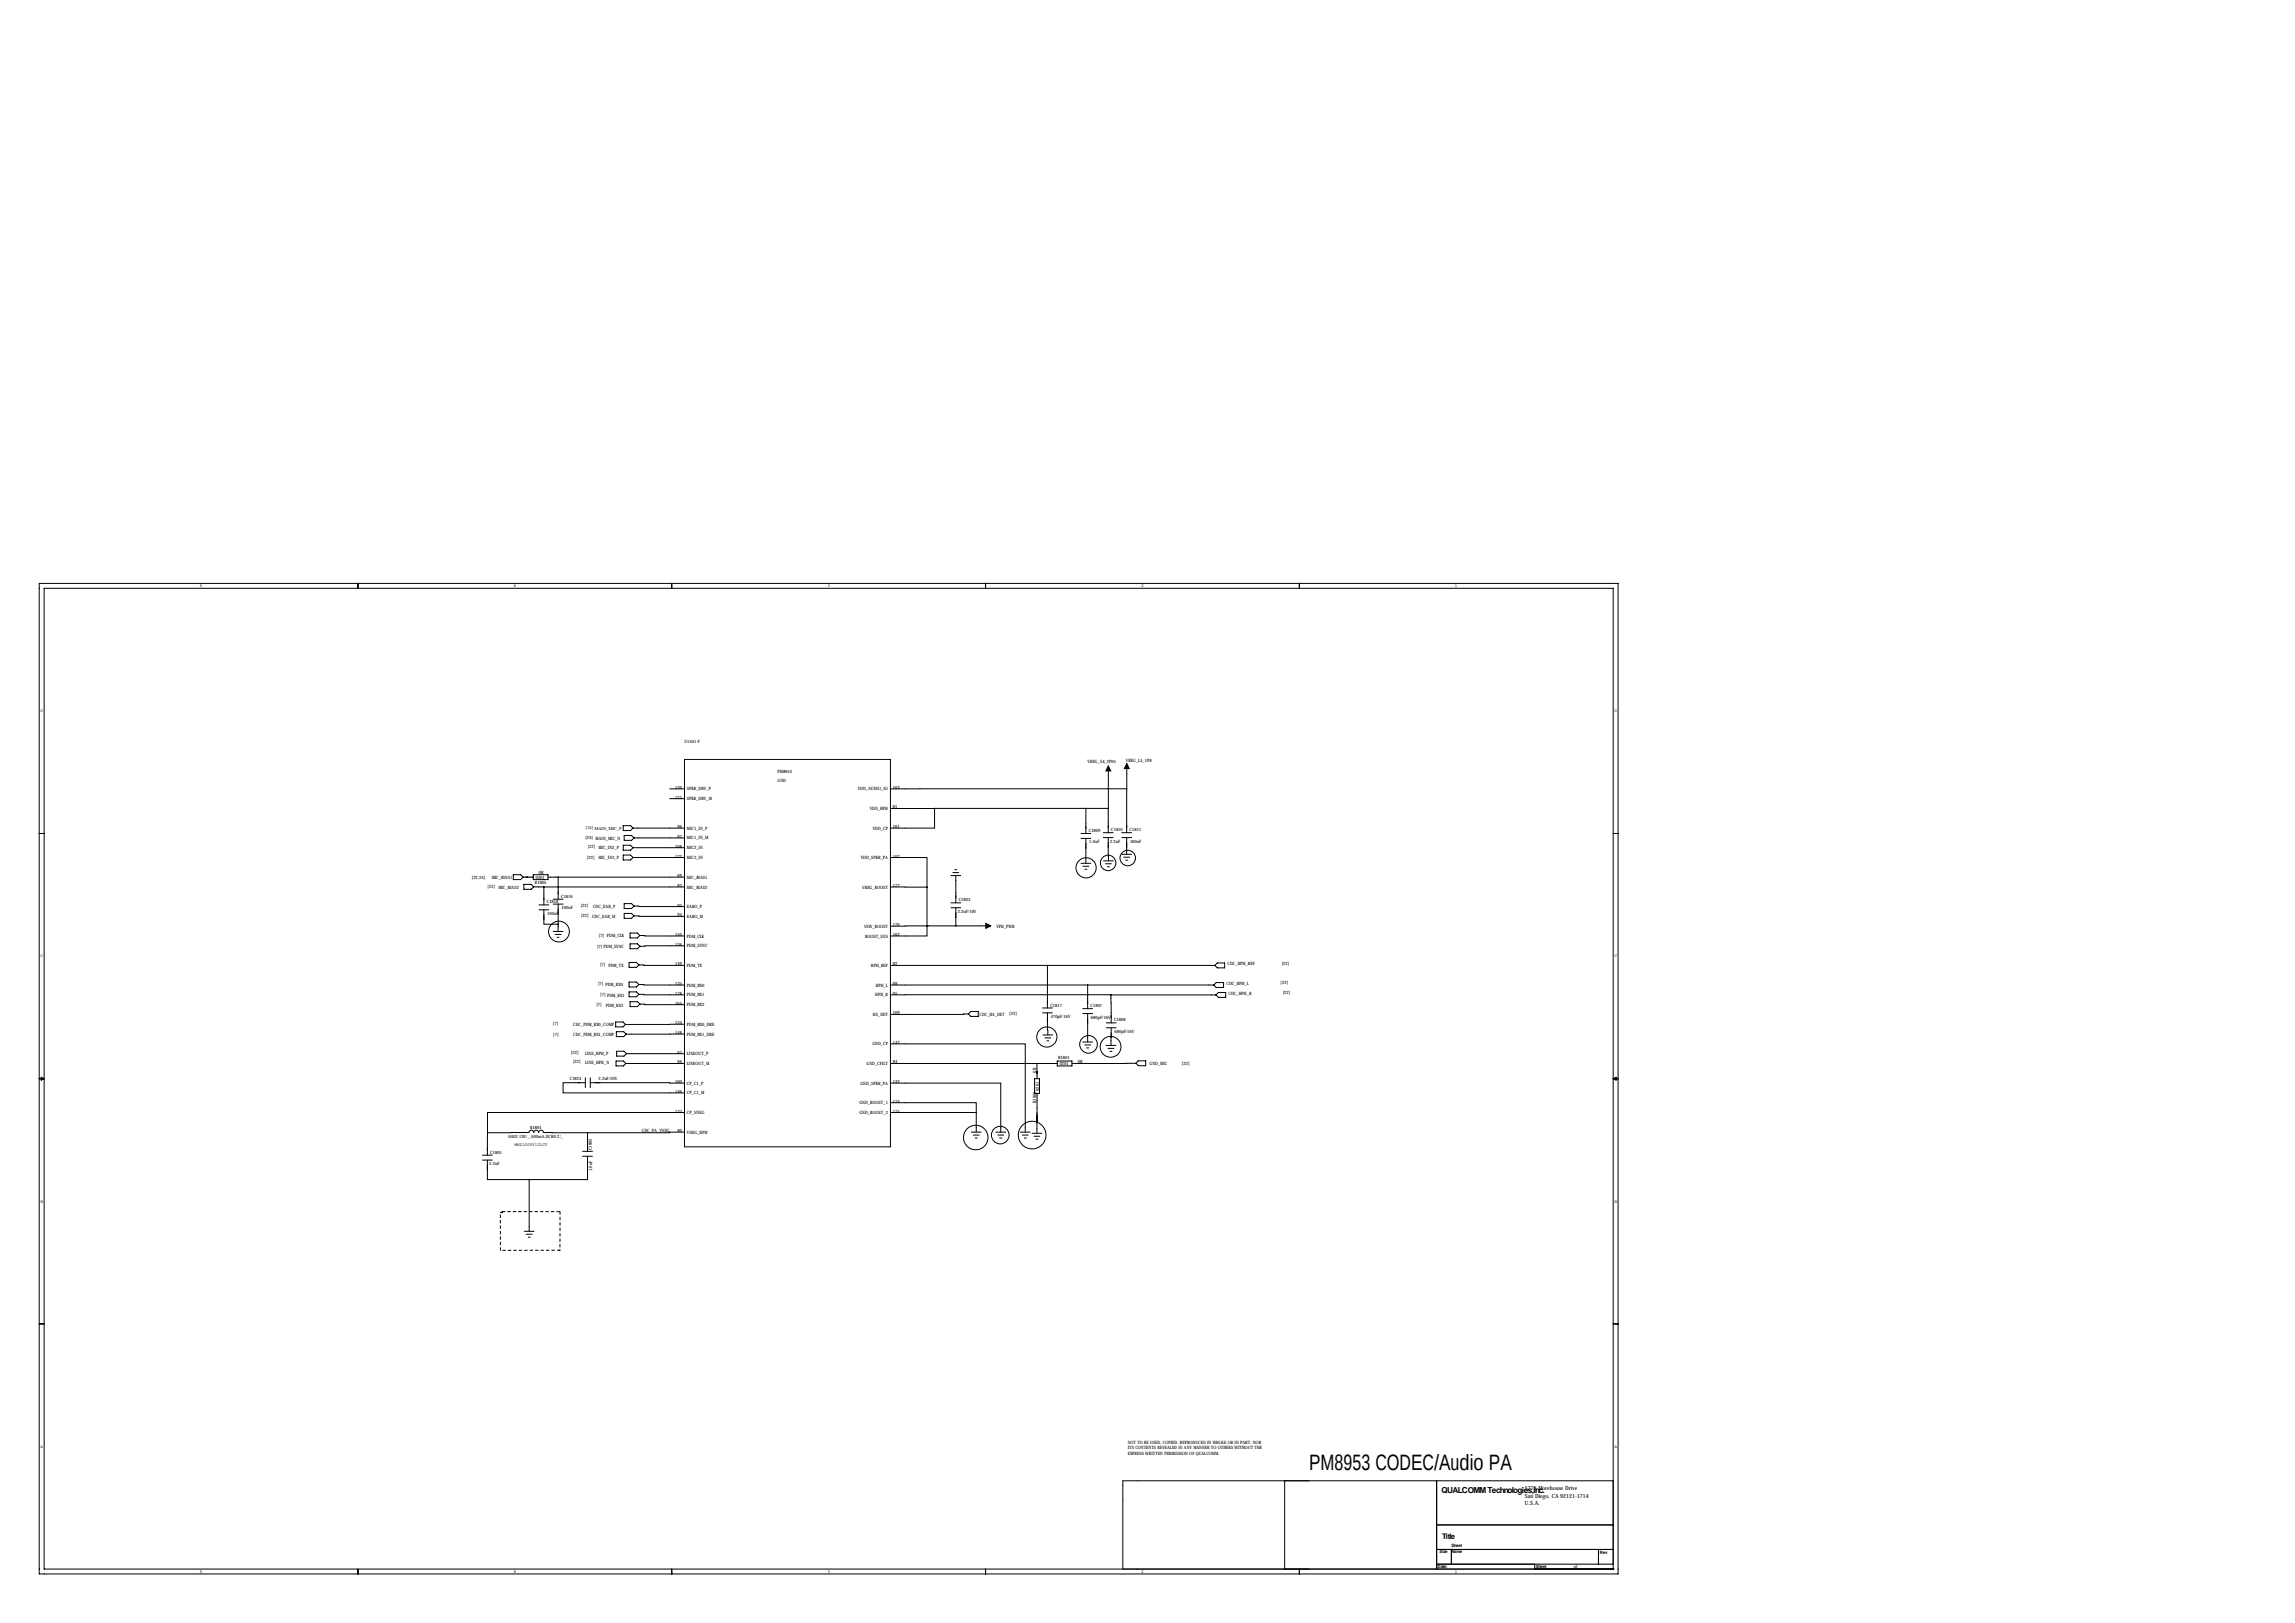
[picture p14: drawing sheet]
<svg xmlns="http://www.w3.org/2000/svg" width="1189mm" height="841mm" viewBox="0 0 1189 841" stroke-linecap="round" stroke-linejoin="round" font-family="sans-serif">
<defs><g id="words">
<text font-size="11.5" x="678" y="761">PM8953 CODEC/Audio PA</text>
<text font-size="4.3" x="747" y="773">QUALCOMM Technologies,Inc.</text>
<text font-size="4" x="747" y="797">Title</text>
<g font-size="3">
<text x="790" y="772">5775 Morehouse Drive</text>
<text x="790" y="776">San Diego, CA 92121-1714</text>
<text x="790" y="779">U.S.A.</text>
</g>
<g font-size="2.3">
<text x="103" y="304">5</text>
<text x="266" y="304">4</text>
<text x="429" y="304">3</text>
<text x="591" y="304">2</text>
<text x="754" y="304">1</text>
<text x="21" y="369">D</text>
<text x="836" y="369">D</text>
<text x="355" y="385">U1501-F</text>
<text x="563" y="395">VREG_S4_2P05</text>
<text x="583" y="395">VREG_L5_1P8</text>
<text x="403" y="400">PM8953</text>
<text x="403" y="405">GND</text>
<text x="350" y="409">120</text>
<text x="350" y="414">121</text>
<text x="356" y="409">SPKR_DRV_P</text>
<text x="444" y="409">VDD_AUDIO_IO</text>
<text x="463" y="409">163</text>
<text x="356" y="415">SPKR_DRV_M</text>
<text x="451" y="420">VDD_HPH</text>
<text x="463" y="419">81</text>
<text x="304" y="429">[24] MAIN_MIC_P</text>
<text x="351" y="429">96</text>
<text x="356" y="430">MIC1_IN_P</text>
<text x="452" y="430">VDD_CP</text>
<text x="463" y="429">161</text>
<text x="564" y="431">C1809</text>
<text x="576" y="431">C1810</text>
<text x="585" y="431">C1811</text>
<text x="303" y="434">[24] MAIN_MIC_N</text>
<text x="351" y="434">97</text>
<text x="356" y="435">MIC1_IN_M</text>
<text x="564" y="437">1.0uF</text>
<text x="575" y="436">2.2uF</text>
<text x="585" y="436">100nF</text>
<text x="304" y="439">[22]</text>
<text x="310" y="440">MIC_IN2_P</text>
<text x="350" y="439">108</text>
<text x="356" y="440">MIC2_IN</text>
<text x="304" y="445">[22]</text>
<text x="310" y="445">MIC_IN3_P</text>
<text x="350" y="444">122</text>
<text x="356" y="445">MIC3_IN</text>
<text x="446" y="445">VDD_SPKR_PA</text>
<text x="463" y="444">107</text>
<text x="244" y="455">[22,24]</text>
<text x="255" y="455">MIC_BIAS1</text>
<text x="278" y="455">0201</text>
<text x="279" y="452">0R</text>
<text x="351" y="454">69</text>
<text x="356" y="455">MIC_BIAS1</text>
<text x="253" y="460">[22]</text>
<text x="258" y="460">MIC_BIAS2</text>
<text x="277" y="458">R1805</text>
<text x="351" y="459">83</text>
<text x="356" y="460">MIC_BIAS2</text>
<text x="447" y="460">VREG_BOOST</text>
<text x="463" y="459">177</text>
<text x="283" y="468">C1818</text>
<text x="291" y="465">C1816</text>
<text x="497" y="467">C1803</text>
<text x="283" y="474">100nF</text>
<text x="291" y="471">100nF</text>
<text x="301" y="470">[22]</text>
<text x="307" y="470">CDC_EAR_P</text>
<text x="351" y="470">93</text>
<text x="356" y="470">EARO_P</text>
<text x="496" y="473">2.2uF/10V</text>
<text x="301" y="475">[22]</text>
<text x="307" y="476">CDC_EAR_M</text>
<text x="351" y="475">94</text>
<text x="356" y="475">EARO_M</text>
<text x="463" y="480">176</text>
<text x="310" y="485">[7] PDM_CLK</text>
<text x="350" y="485">150</text>
<text x="356" y="486">PDM_CLK</text>
<text x="448" y="481">VSW_BOOST</text>
<text x="448" y="486">BOOST_SNS</text>
<text x="463" y="485">162</text>
<text x="516" y="481">VPH_PWR</text>
<text x="309" y="491">[7] PDM_SYNC</text>
<text x="350" y="490">136</text>
<text x="356" y="491">PDM_SYNC</text>
<text x="21" y="496">C</text>
<text x="836" y="496">C</text>
<text x="311" y="500">[7]</text>
<text x="315" y="501">PDM_TX</text>
<text x="350" y="500">149</text>
<text x="356" y="501">PDM_TX</text>
<text x="451" y="501">HPH_REF</text>
<text x="463" y="500">82</text>
<text x="636" y="500">CDC_HPH_REF</text>
<text x="664" y="500">[22]</text>
<text x="663" y="510">[22]</text>
<text x="310" y="510">[7] PDM_RX0</text>
<text x="311" y="516">[7] PDM_RX1</text>
<text x="350" y="510">135</text>
<text x="350" y="515">178</text>
<text x="356" y="511">PDM_RX0</text>
<text x="454" y="511">HPH_L</text>
<text x="463" y="510">68</text>
<text x="463" y="515">95</text>
<text x="635" y="510">CDC_HPH_L</text>
<text x="636" y="515">CDC_HPH_R</text>
<text x="665" y="515">[22]</text>
<text x="309" y="521">[7]</text>
<text x="314" y="522">PDM_RX2</text>
<text x="350" y="520">164</text>
<text x="356" y="516">PDM_RX1</text>
<text x="356" y="521">PDM_RX2</text>
<text x="453" y="516">HPH_R</text>
<text x="544" y="521">C1817</text>
<text x="565" y="522">C1807</text>
<text x="452" y="526">HS_DET</text>
<text x="463" y="525">109</text>
<text x="507" y="526">CDC_HS_DET</text>
<text x="523" y="526">[22]</text>
<text x="544" y="527">470pF/16V</text>
<text x="565" y="528">680pF/16V</text>
<text x="286" y="531">[7]</text>
<text x="297" y="531">CDC_PDM_RX0_COMP</text>
<text x="350" y="531">134</text>
<text x="356" y="531">PDM_RX0_DRE</text>
<text x="577" y="529">C1808</text>
<text x="287" y="536">[7]</text>
<text x="297" y="537">CDC_PDM_RX1_COMP</text>
<text x="350" y="536">148</text>
<text x="356" y="536">PDM_RX1_DRE</text>
<text x="577" y="535">680pF/16V</text>
<text x="351" y="546">67</text>
<text x="452" y="542">GND_CP</text>
<text x="463" y="541">147</text>
<text x="296" y="546">[22]</text>
<text x="297" y="551">[22]</text>
<text x="303" y="546">LINE_HPH_P</text>
<text x="303" y="551">LINE_HPH_N</text>
<text x="351" y="551">66</text>
<text x="356" y="547">LINEOUT_P</text>
<text x="356" y="552">LINEOUT_M</text>
<text x="449" y="552">GND_CFILT</text>
<text x="463" y="551">84</text>
<text x="548" y="549">R1801</text>
<text x="549" y="552">0201</text>
<text x="558" y="550">0R</text>
<text x="596" y="551">GND_MIC</text>
<text x="612" y="552">[22]</text>
<text x="537" y="556" transform="rotate(-90 537 556)">0R</text>
<text x="295" y="560">C1824</text>
<text x="310" y="559">2.2uF/10V</text>
<text x="350" y="561">160</text>
<text x="356" y="562">CP_C1_P</text>
<text x="446" y="562">GND_SPKR_PA</text>
<text x="463" y="561">132</text>
<text x="350" y="566">146</text>
<text x="356" y="567">CP_C1_M</text>
<text x="538" y="565" transform="rotate(-90 538 565)">0201</text>
<text x="445" y="572">GND_BOOST_1</text>
<text x="463" y="571">174</text>
<text x="537" y="571" transform="rotate(-90 537 571)">R1806</text>
<text x="350" y="576">133</text>
<text x="356" y="577">CP_VNEG</text>
<text x="445" y="577">GND_BOOST_2</text>
<text x="463" y="576">175</text>
<text x="275" y="585">B1801</text>
<text x="332" y="586">CDC_PA_VNEG</text>
<text x="351" y="586">80</text>
<text x="356" y="587">VNEG_HPH</text>
<text x="263" y="589">0402,120¦¸,500mA,DCR0.2¦¸</text>
<text x="266" y="594">MMZ1005Y121CT</text>
<text x="254" y="598">C1801</text>
<text x="307" y="596" transform="rotate(-90 307 596)">C1802</text>
<text x="253" y="604">2.2uF</text>
<text x="307" y="607" transform="rotate(-90 307 607)">1.0uF</text>
<text x="21" y="623">B</text>
<text x="836" y="623">B</text>
<text x="21" y="750">A</text>
<text x="584" y="748">NOT TO BE USED, COPIED, REPRODUCED IN WHOLE OR IN PART, NOR</text>
<text x="836" y="750">A</text>
<text x="584" y="751">ITS CONTENTS REVEALED IN ANY MANNER TO OTHERS WITHOUT THE</text>
<text x="584" y="754">EXPRESS WRITTEN PERMISSION OF QUALCOMM.</text>
<text x="752" y="801">Sheet</text>
<text x="746" y="805">Size</text>
<text x="752" y="804">Name</text>
<text x="829" y="805">Rev</text>
<text x="103" y="815">5</text>
<text x="266" y="815">4</text>
<text x="429" y="815">3</text>
<text x="591" y="815">2</text>
<text x="745" y="812">Date:</text>
<text x="754" y="815">1</text>
<text x="796" y="812">Sheet</text>
<text x="815" y="812">of</text>
</g>
</g></defs>
<g fill="none" stroke="#000" stroke-width=".52">
<path d="M20 302h818v513h-818zM23 305h813v508h-813zM185 302v3M348 302v3M511 302v3M673 302v3M355 393h106v201h-106zM574 397v22M584 396v13M347 409h8M347 414h8M461 419h23"/>
<path d="M484 419v10h-23M563 419h-79M563 419h11M563 419v13M574 419v12M584 409h-123M584 409v22M20 432h3M323 428h4l1 1-1 1h-4zM323 438h4l1 1-1 1h-4zM323 433h4l1 1-1 1h-4zM328 429h27"/>
<path d="M328 439h27M328 434h27M560 432h5M560 434h5M563 434v13M572 431h5M572 434h5M574 434v12M581 431h5M581 434h5M584 434v8M836 432h2"/>
<path d="M266 453h4l1 1-1 2h-4zM271 454h5M271 458h4l1 1-1 2h-4zM276 453h8v3h-8zM276 459h6M282 459v10M282 459h73M284 454h71M289 454v12M323 443h4l1 1-1 1h-4zM328 444h27M461 459l19 1"/>
<path d="M461 444h19v16M480 460v20M493 454h5M494 452h3M495 450h1M495 454v14M560 447h5M561 449h3M562 450h1M572 446h5M573 447h3M574 449h1"/>
<path d="M581 442h5M582 444h3M583 446h1M279 469h5M279 471h5M282 471v8h7M287 466h5M287 468h5M289 479v3M289 468v11M323 468h4l1 1-1 2h-4zM323 473h4l1 1-1 2h-4z"/>
<path d="M328 469l27 1M328 474l27 1M480 480h-19M480 480v5h-19M480 480h.1M480 480h33M493 468h5M493 470h5M495 470v10M287 482h5M288 484h3M289 486h1"/>
<path d="M326 499h4l1 1-1 1h-4zM326 483h4l1 2-1 1h-4zM326 489h4l1 1-1 1h-4zM331 500h24M331 485h24M355 490h-24M326 509h4l1 1-1 1h-4zM326 514h4l1 1-1 1h-4zM326 519h4l1 1-1 1h-4zM331 510h24M331 515h24M461 515h114"/>
<path d="M461 500h168M461 510h168M543 500v22M563 510v12M575 515l1 15M575 515h55M629 500l2-1h3v2h-3zM630 509h4v2h-4l-1-1zM631 514h4v3h-4l-1-2zM319 529h4l1 2-1 1h-4zM319 534h4l1 2-1 1h-4zM331 520h24"/>
<path d="M355 531h-31M355 536h-31M502 525h-41M503 524h4v2h-4l-1-1zM540 522h5M540 525h5M540 536h5M541 538h3M542 539h1M543 525v11M561 522h5M561 525h5"/>
<path d="M561 540h5M563 525v15M573 530h5M573 532h5M576 532v10M20 559h3M21 558l2 1h-2zM303 558v5M306 558v5M319 550h4l1 1-1 1h-4zM319 545h4l2 1-2 1h-4zM324 551h31"/>
<path d="M325 546h30M461 541h70v45M461 551h87M536 559h2v7h-2zM537 551v8M548 550h7v2h-7zM562 541h3M563 543h1M573 542h5M574 543h3M575 545h1M588 551h-33"/>
<path d="M590 549h3v3h-3l-2-1zM836 559h2M836 559l1-1v1zM303 561h-11v5h63M306 561h49M355 576h-102v11M461 561h57v25M461 571h45v5M461 576h45M506 576v10M537 579v3v-4v9M537 566v11"/>
<path d="M250 598h5M253 587h21a1.3 1.3 0 0 1 1-2 1.4 1.4 0 0 1 2 2 1.3 1.3 0 0 1 1-2 1.3 1.3 0 0 1 1 2 1.3 1.3 0 0 1 1-2 1.4 1.4 0 0 1 2 2h22M253 587l-1 11M302 596h5M302 599h5M304 599v12h-30M304 587v9M355 586l-51 1M503 586h5M504 588h3M505 589h1M516 586h5"/>
<path d="M517 588h3M518 589h1M529 586h5M530 588h3M531 589h1M535 587h5M536 589h3M537 590h1M250 601h5M252 601v10h22M274 611v27M272 638h5"/>
<path d="M273 639h3M274 641h1M20 686h3M836 686h2M665 767v46M744 767v46M836 767h-254v46M744 790h92M185 813v2M348 813v2M511 813v2M673 813v2"/>
<path d="M744 803h92M744 810h92M752 803v7M795 813h.1M795 810v3M828 803v7M836 813h.1"/>
<circle cx="563" cy="450" r="5"/>
<circle cx="574" cy="447" r="4"/>
<circle cx="584" cy="444" r="4"/>
<circle cx="290" cy="483" r="5"/>
<circle cx="542" cy="537" r="5"/>
<circle cx="564" cy="541" r="5"/>
<circle cx="575" cy="542" r="5"/>
<circle cx="505" cy="589" r="6"/>
<circle cx="518" cy="588" r="5"/>
<circle cx="535" cy="588" r="7"/>
</g>
<path d="M259 628h1M260 628h30M260 628h.1M290 628v20M259 648v-20M290 648h-31" fill="none" stroke="#000" stroke-width=".52" stroke-dasharray="1.4 1.4"/>
<path d="M537 577v2" fill="none" stroke="#000" stroke-width=".76"/>
<path d="M574 397l1 2h-2zM584 396l1 2h-3zM562 419a.5 .5 0 0 0 1 0 .5 .5 0 0 0-1 0zM511 478l2 2-2 1z" fill="#000" stroke="#000" stroke-width=".52"/>
<use href="#words"/>
</svg>
